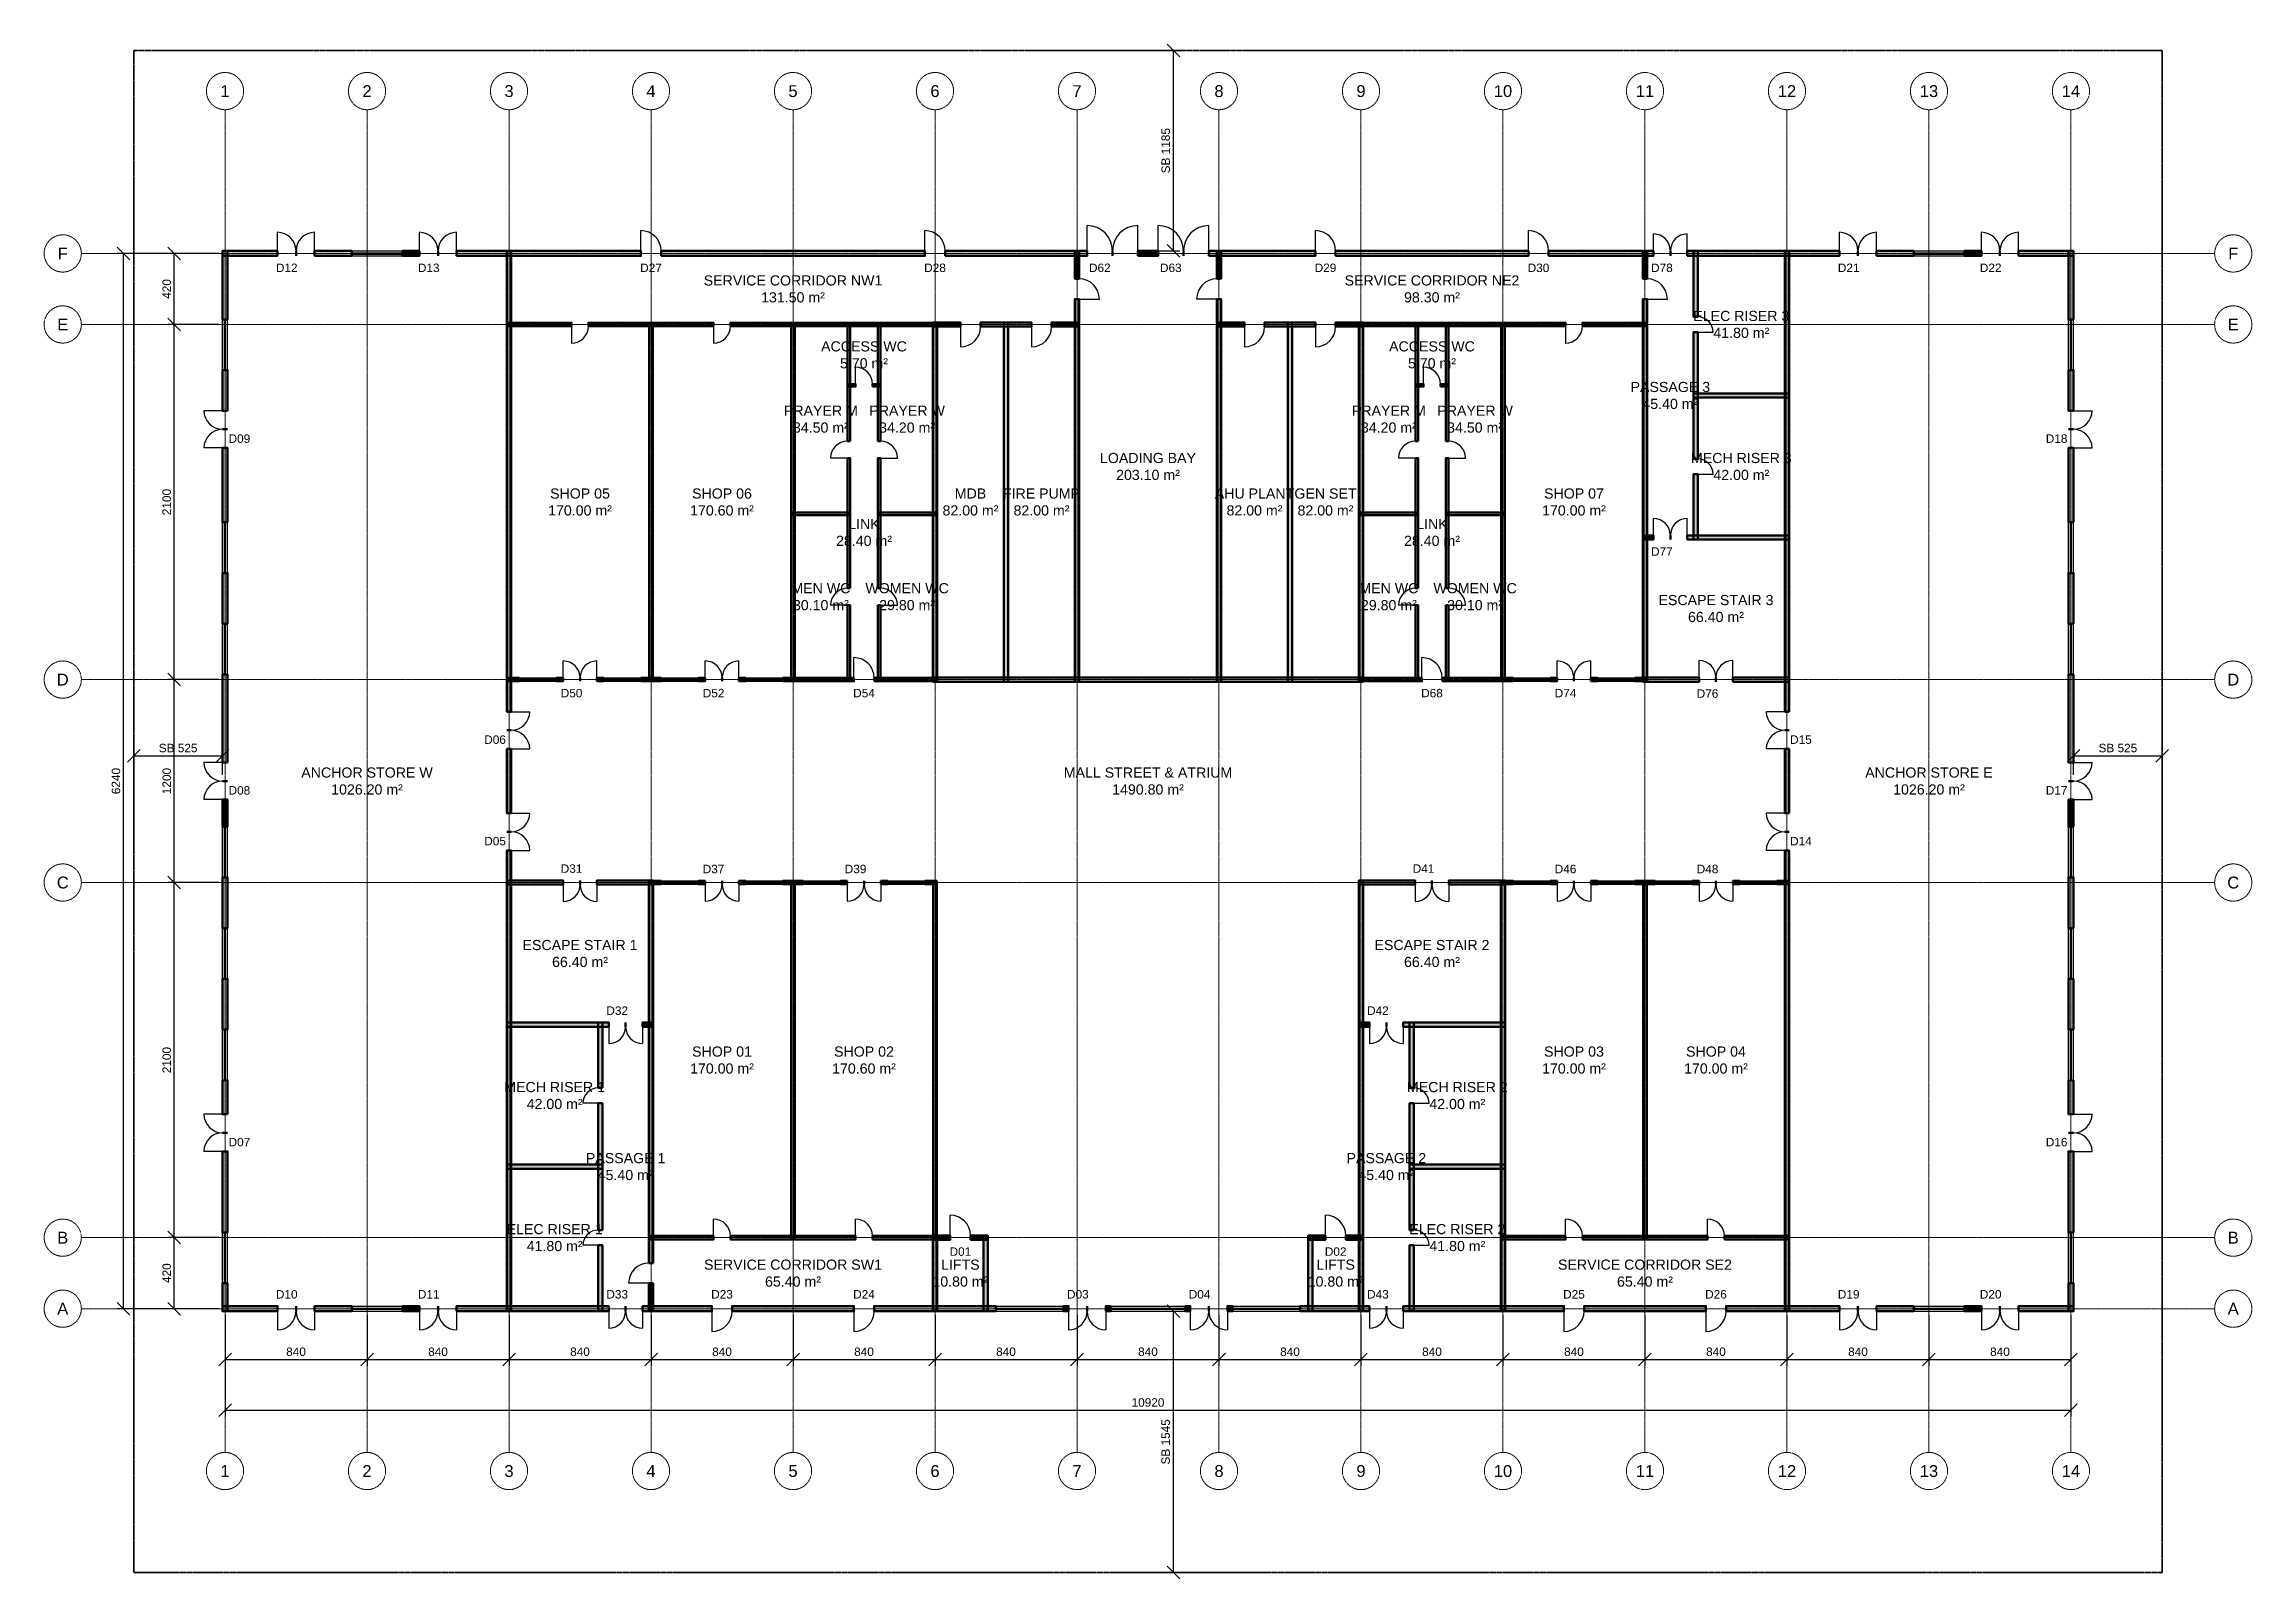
# Model space of a CAD drawing. Header units: millimetres. Extents: x -5300 to 125300, y -375 to 90375.
import ezdxf
from ezdxf.enums import TextEntityAlignment as Align

# ---------------------------------------------------------------- set-up
doc = ezdxf.new("R2010")
doc.units = ezdxf.units.MM
doc.linetypes.add('CENTER', pattern=[5.08, 3.175, -0.635, 0.635, -0.635])
doc.linetypes.add('PHANTOM', pattern=[6.35, 3.175, -0.635, 0.635, -0.635, 0.635, -0.635])
for name, color, linetype, lineweight in [('AKS', 1, 'CENTER', 13), ('DUVAR', 7, 'Continuous', 50), ('ETIKET', 2, 'Continuous', 18), ('HATCH', 8, 'Continuous', 9), ('KAPI', 3, 'Continuous', 25), ('MAHAL', 2, 'Continuous', 18), ('OLCU', 1, 'Continuous', 18), ('PARSEL', 1, 'PHANTOM', 35), ('PENCERE', 5, 'Continuous', 25)]:
    doc.layers.add(name, color=color, linetype=linetype, lineweight=lineweight)
doc.styles.add('TR-ARIAL', font='arial.ttf')
doc.dimstyles.new('TR-100-CM', dxfattribs={"dimscale": 250, "dimtxt": 2, "dimasz": 1.5, "dimexe": 1.5, "dimexo": 1.5, "dimgap": 0.8, "dimtad": 1, "dimdec": 0, "dimlfac": 0.1, "dimdsep": 46, "dimtxsty": 'TR-ARIAL', "dimtsz": 1.5, "dimcen": 2.5, "dimclrd": 256, "dimclre": 256, "dimclrt": 256, "dimazin": 3, "dimtfac": 1, "dimtmove": 0, "dimatfit": 3})

msp = doc.modelspace()

# ---------------------------------------------------------------- texts
at = {"layer": 'AKS', "style": 'TR-ARIAL'}
for s, p in [('1', (5400, 87600)), ('2', (13800, 87600)), ('3', (22200, 87600)), ('4', (30600, 87600)), ('5', (39000, 87600)), ('6', (47400, 87600)), ('7', (55800, 87600)), ('8', (64200, 87600)), ('9', (72600, 87600)), ('10', (81000, 87600)), ('11', (89400, 87600)), ('12', (97800, 87600)), ('13', (106200, 87600)), ('14', (114600, 87600)), ('F', (-4200, 78000)), ('F', (124200, 78000)), ('E', (-4200, 73800)), ('E', (124200, 73800)), ('D', (-4200, 52800)), ('D', (124200, 52800)), ('C', (-4200, 40800)), ('C', (124200, 40800)), ('B', (-4200, 19800)), ('B', (124200, 19800)), ('A', (-4200, 15600)), ('A', (124200, 15600)), ('1', (5400, 6000)), ('2', (13800, 6000)), ('3', (22200, 6000)), ('4', (30600, 6000)), ('5', (39000, 6000)), ('6', (47400, 6000)), ('7', (55800, 6000)), ('8', (64200, 6000)), ('9', (72600, 6000)), ('10', (81000, 6000)), ('11', (89400, 6000)), ('12', (97800, 6000)), ('13', (106200, 6000)), ('14', (114600, 6000))]:
    msp.add_text(s, height=700, dxfattribs=at).set_placement(p, align=Align.MIDDLE_CENTER)
at = {"layer": 'ETIKET', "style": 'TR-ARIAL'}
for s, p in [('D12', (9050, 77150)), ('D13', (17450, 77150)), ('D27', (30600, 77150)), ('D28', (47400, 77150)), ('D62', (57150, 77150)), ('D63', (61350, 77150)), ('D29', (70500, 77150)), ('D30', (83100, 77150)), ('D78', (90400, 77150)), ('D21', (101450, 77150)), ('D22', (109850, 77150)), ('D09', (6250, 67050)), ('D18', (113750, 67050)), ('D77', (90400, 60375)), ('D50', (25900, 52000)), ('D52', (34300, 52000)), ('D54', (43200, 52000)), ('D68', (76800, 52000)), ('D74', (84700, 52000)), ('D76', (93100, 51975)), ('D06', (21375, 49250)), ('D15', (98625, 49250)), ('D08', (6250, 46250)), ('D17', (113750, 46250)), ('D05', (21375, 43250)), ('D14', (98625, 43250)), ('D31', (25900, 41625)), ('D37', (34300, 41600)), ('D39', (42700, 41600)), ('D41', (76300, 41625)), ('D46', (84700, 41600)), ('D48', (93100, 41600)), ('D32', (28600, 33225)), ('D42', (73600, 33225)), ('D07', (6250, 25450)), ('D16', (113750, 25450)), ('D01', (48900, 18975)), ('D02', (71100, 18975)), ('D10', (9050, 16450)), ('D11', (17450, 16450)), ('D33', (28600, 16450)), ('D23', (34800, 16450)), ('D24', (43200, 16450)), ('D03', (55850, 16450)), ('D04', (63050, 16450)), ('D43', (73600, 16450)), ('D25', (85200, 16450)), ('D26', (93600, 16450)), ('D19', (101450, 16450)), ('D20', (109850, 16450))]:
    msp.add_text(s, height=500, dxfattribs=at).set_placement(p, align=Align.MIDDLE_CENTER)
at = {"layer": 'MAHAL', "char_height": 600, "attachment_point": 5, "style": 'TR-ARIAL'}
for s, insert in [('SERVICE CORRIDOR NW1\\P131.50 m²', (39000, 75900)), ('SERVICE CORRIDOR NE2\\P98.30 m²', (76800, 75900)), ('ELEC RISER 3\\P41.80 m²', (95100, 73800)), ('ACCESS WC\\P5.70 m²', (43200, 72000)), ('ACCESS WC\\P5.70 m²', (76800, 72000)), ('PASSAGE 3\\P45.40 m²', (90900, 69600)), ('PRAYER M\\P34.50 m²', (40650, 68200)), ('PRAYER W\\P34.20 m²', (45750, 68200)), ('PRAYER M\\P34.20 m²', (74250, 68200)), ('PRAYER W\\P34.50 m²', (79350, 68200)), ('LOADING BAY\\P203.10 m²', (60000, 65400)), ('MECH RISER 3\\P42.00 m²', (95100, 65400)), ('SHOP 05\\P170.00 m²', (26400, 63300)), ('SHOP 06\\P170.60 m²', (34800, 63300)), ('MDB\\P82.00 m²', (49500, 63300)), ('FIRE PUMP\\P82.00 m²', (53700, 63300)), ('AHU PLANT\\P82.00 m²', (66300, 63300)), ('GEN SET\\P82.00 m²', (70500, 63300)), ('SHOP 07\\P170.00 m²', (85200, 63300)), ('LINK\\P28.40 m²', (43200, 61500)), ('LINK\\P28.40 m²', (76800, 61500)), ('MEN WC\\P30.10 m²', (40650, 57700)), ('WOMEN WC\\P29.80 m²', (45750, 57700)), ('MEN WC\\P29.80 m²', (74250, 57700)), ('WOMEN WC\\P30.10 m²', (79350, 57700)), ('ESCAPE STAIR 3\\P66.40 m²', (93600, 57000)), ('ANCHOR STORE W\\P1026.20 m²', (13800, 46800)), ('MALL STREET & ATRIUM\\P1490.80 m²', (60000, 46800)), ('ANCHOR STORE E\\P1026.20 m²', (106200, 46800)), ('ESCAPE STAIR 1\\P66.40 m²', (26400, 36600)), ('ESCAPE STAIR 2\\P66.40 m²', (76800, 36600)), ('SHOP 01\\P170.00 m²', (34800, 30300)), ('SHOP 02\\P170.60 m²', (43200, 30300)), ('SHOP 03\\P170.00 m²', (85200, 30300)), ('SHOP 04\\P170.00 m²', (93600, 30300)), ('MECH RISER 1\\P42.00 m²', (24900, 28200)), ('MECH RISER 2\\P42.00 m²', (78300, 28200)), ('PASSAGE 1\\P45.40 m²', (29100, 24000)), ('PASSAGE 2\\P45.40 m²', (74100, 24000)), ('ELEC RISER 1\\P41.80 m²', (24900, 19800)), ('ELEC RISER 2\\P41.80 m²', (78300, 19800)), ('SERVICE CORRIDOR SW1\\P65.40 m²', (39000, 17700)), ('LIFTS\\P10.80 m²', (48900, 17700)), ('LIFTS\\P10.80 m²', (71100, 17700)), ('SERVICE CORRIDOR SE2\\P65.40 m²', (89400, 17700))]:
    msp.add_mtext(s, dxfattribs=dict(at, insert=insert))

# ---------------------------------------------------------------- dimensions: what is measured, and where the dimension line sits
at = {"layer": 'OLCU'}
for base, p1, p2 in [((61500, 78150), (60000, 78150), (60000, 90000)), ((61500, 0), (60000, 0), (60000, 15450))]:
    msp.add_linear_dim(base=base, p1=p1, p2=p2, angle=90, text='SB <>', dimstyle='TR-100-CM', dxfattribs=at).render()
for base, p1, p2 in [((-600, 15600), (5400, 15600), (5400, 78000)), ((2400, 73800), (5400, 73800), (5400, 78000)), ((2400, 52800), (5400, 52800), (5400, 73800)), ((2400, 40800), (5400, 40800), (5400, 52800)), ((2400, 19800), (5400, 19800), (5400, 40800)), ((2400, 15600), (5400, 15600), (5400, 19800))]:
    msp.add_linear_dim(base=base, p1=p1, p2=p2, angle=90, dimstyle='TR-100-CM', dxfattribs=at).render()
for base, p1, p2 in [((0, 48300), (0, 46800), (5250, 46800)), ((114750, 48300), (114750, 46800), (120000, 46800))]:
    msp.add_linear_dim(base=base, p1=p1, p2=p2, text='SB <>', dimstyle='TR-100-CM', dxfattribs=at).render()
for base, p1, p2 in [((5400, 12600), (5400, 15600), (13800, 15600)), ((5400, 9600), (5400, 15600), (114600, 15600)), ((13800, 12600), (13800, 15600), (22200, 15600)), ((22200, 12600), (22200, 15600), (30600, 15600)), ((30600, 12600), (30600, 15600), (39000, 15600)), ((39000, 12600), (39000, 15600), (47400, 15600)), ((47400, 12600), (47400, 15600), (55800, 15600)), ((55800, 12600), (55800, 15600), (64200, 15600)), ((64200, 12600), (64200, 15600), (72600, 15600)), ((72600, 12600), (72600, 15600), (81000, 15600)), ((81000, 12600), (81000, 15600), (89400, 15600)), ((89400, 12600), (89400, 15600), (97800, 15600)), ((97800, 12600), (97800, 15600), (106200, 15600)), ((106200, 12600), (106200, 15600), (114600, 15600))]:
    msp.add_linear_dim(base=base, p1=p1, p2=p2, dimstyle='TR-100-CM', dxfattribs=at).render()

# ---------------------------------------------------------------- hatches: boundary and pattern name
at = {"layer": 'HATCH'}
for points in [[(5250, 77850), (8500, 77850), (8500, 78150), (5250, 78150)], [(5550, 74100), (5550, 78150), (5250, 78150), (5250, 74100)], [(10700, 77850), (12900, 77850), (12900, 78150), (10700, 78150)], [(15900, 77850), (16900, 77850), (16900, 78150), (15900, 78150)], [(19100, 77850), (30000, 77850), (30000, 78150), (19100, 78150)], [(22325, 50900), (22325, 78125), (22075, 78125), (22075, 50900)], [(31200, 77850), (46800, 77850), (46800, 78150), (31200, 78150)], [(48000, 77850), (56400, 77850), (56400, 78150), (48000, 78150)], [(55925, 76500), (55925, 78125), (55675, 78125), (55675, 76500)], [(59400, 77850), (60600, 77850), (60600, 78150), (59400, 78150)], [(63600, 77850), (69900, 77850), (69900, 78150), (63600, 78150)], [(64325, 76500), (64325, 78125), (64075, 78125), (64075, 76500)], [(71100, 77850), (82500, 77850), (82500, 78150), (71100, 78150)], [(83700, 77850), (89900, 77850), (89900, 78150), (83700, 78150)], [(89525, 76500), (89525, 78125), (89275, 78125), (89275, 76500)], [(91900, 77850), (100900, 77850), (100900, 78150), (91900, 78150)], [(92525, 74250), (92525, 78125), (92275, 78125), (92275, 74250)], [(97925, 50900), (97925, 78125), (97675, 78125), (97675, 50900)], [(103100, 77850), (105300, 77850), (105300, 78150), (103100, 78150)], [(108300, 77850), (109300, 77850), (109300, 78150), (108300, 78150)], [(111500, 77850), (114750, 77850), (114750, 78150), (111500, 78150)], [(114750, 74100), (114750, 78150), (114450, 78150), (114450, 74100)], [(55925, 52675), (55925, 75300), (55675, 75300), (55675, 52675)], [(64325, 52675), (64325, 75300), (64075, 75300), (64075, 52675)], [(89525, 52675), (89525, 75300), (89275, 75300), (89275, 52675)], [(22100, 73700), (25900, 73700), (25900, 73900), (22100, 73900)], [(26900, 73700), (34300, 73700), (34300, 73900), (26900, 73900)], [(30700, 52700), (30700, 73900), (30500, 73900), (30500, 52700)], [(35300, 73700), (47500, 73700), (47500, 73900), (35300, 73900)], [(39100, 52700), (39100, 73900), (38900, 73900), (38900, 52700)], [(42375, 66900), (42375, 73875), (42225, 73875), (42225, 66900)], [(44175, 66900), (44175, 73875), (44025, 73875), (44025, 66900)], [(47275, 73675), (48900, 73675), (48900, 73925), (47275, 73925)], [(47525, 52675), (47525, 73925), (47275, 73925), (47275, 52675)], [(50100, 73675), (53100, 73675), (53100, 73925), (50100, 73925)], [(51725, 52675), (51725, 73925), (51475, 73925), (51475, 52675)], [(54300, 73675), (55925, 73675), (55925, 73925), (54300, 73925)], [(64075, 73675), (65700, 73675), (65700, 73925), (64075, 73925)], [(66900, 73675), (69900, 73675), (69900, 73925), (66900, 73925)], [(68525, 52675), (68525, 73925), (68275, 73925), (68275, 52675)], [(71100, 73675), (72725, 73675), (72725, 73925), (71100, 73925)], [(72725, 52675), (72725, 73925), (72475, 73925), (72475, 52675)], [(72500, 73700), (84700, 73700), (84700, 73900), (72500, 73900)], [(75975, 66900), (75975, 73875), (75825, 73875), (75825, 66900)], [(77775, 66900), (77775, 73875), (77625, 73875), (77625, 66900)], [(81100, 52700), (81100, 73900), (80900, 73900), (80900, 52700)], [(85700, 73700), (89500, 73700), (89500, 73900), (85700, 73900)], [(92525, 65850), (92525, 73350), (92275, 73350), (92275, 65850)], [(5550, 68700), (5550, 71100), (5250, 71100), (5250, 68700)], [(114750, 68700), (114750, 71100), (114450, 71100), (114450, 68700)], [(42225, 70125), (42700, 70125), (42700, 70275), (42225, 70275)], [(43700, 70125), (44175, 70125), (44175, 70275), (43700, 70275)], [(75825, 70125), (76300, 70125), (76300, 70275), (75825, 70275)], [(77300, 70125), (77775, 70125), (77775, 70275), (77300, 70275)], [(92275, 69475), (97925, 69475), (97925, 69725), (92275, 69725)], [(5550, 62100), (5550, 66500), (5250, 66500), (5250, 62100)], [(42375, 58200), (42375, 65900), (42225, 65900), (42225, 58200)], [(44175, 58200), (44175, 65900), (44025, 65900), (44025, 58200)], [(75975, 58200), (75975, 65900), (75825, 65900), (75825, 58200)], [(77775, 58200), (77775, 65900), (77625, 65900), (77625, 58200)], [(114750, 62100), (114750, 66500), (114450, 66500), (114450, 62100)], [(92525, 61075), (92525, 64950), (92275, 64950), (92275, 61075)], [(38925, 62525), (42375, 62525), (42375, 62675), (38925, 62675)], [(44025, 62525), (47475, 62525), (47475, 62675), (44025, 62675)], [(72525, 62525), (75975, 62525), (75975, 62675), (72525, 62675)], [(77625, 62525), (81075, 62525), (81075, 62675), (77625, 62675)], [(89275, 61075), (89900, 61075), (89900, 61325), (89275, 61325)], [(91900, 61075), (97925, 61075), (97925, 61325), (91900, 61325)], [(5550, 56100), (5550, 59100), (5250, 59100), (5250, 56100)], [(114750, 56100), (114750, 59100), (114450, 59100), (114450, 56100)], [(42375, 52725), (42375, 57200), (42225, 57200), (42225, 52725)], [(44175, 52725), (44175, 57200), (44025, 57200), (44025, 52725)], [(75975, 52725), (75975, 57200), (75825, 57200), (75825, 52725)], [(77775, 52725), (77775, 57200), (77625, 57200), (77625, 52725)], [(5550, 47900), (5550, 53100), (5250, 53100), (5250, 47900)], [(22100, 52700), (22800, 52700), (22800, 52900), (22100, 52900)], [(25000, 52700), (25400, 52700), (25400, 52900), (25000, 52900)], [(27400, 52700), (27800, 52700), (27800, 52900), (27400, 52900)], [(30000, 52700), (31200, 52700), (31200, 52900), (30000, 52900)], [(33400, 52700), (33800, 52700), (33800, 52900), (33400, 52900)], [(35800, 52700), (36200, 52700), (36200, 52900), (35800, 52900)], [(38400, 52700), (42600, 52700), (42600, 52900), (38400, 52900)], [(43800, 52700), (47500, 52700), (47500, 52900), (43800, 52900)], [(47275, 52675), (72725, 52675), (72725, 52925), (47275, 52925)], [(72500, 52700), (76200, 52700), (76200, 52900), (72500, 52900)], [(77400, 52700), (81600, 52700), (81600, 52900), (77400, 52900)], [(83800, 52700), (84200, 52700), (84200, 52900), (83800, 52900)], [(86200, 52700), (86600, 52700), (86600, 52900), (86200, 52900)], [(88800, 52700), (89500, 52700), (89500, 52900), (88800, 52900)], [(89275, 52675), (92600, 52675), (92600, 52925), (89275, 52925)], [(94600, 52675), (97925, 52675), (97925, 52925), (94600, 52925)], [(114750, 47900), (114750, 53100), (114450, 53100), (114450, 47900)], [(22325, 44900), (22325, 48700), (22075, 48700), (22075, 44900)], [(97925, 44900), (97925, 48700), (97675, 48700), (97675, 44900)], [(5550, 44100), (5550, 45700), (5250, 45700), (5250, 44100)], [(114750, 44100), (114750, 45700), (114450, 45700), (114450, 44100)], [(22325, 15475), (22325, 42700), (22075, 42700), (22075, 15475)], [(97925, 15475), (97925, 42700), (97675, 42700), (97675, 15475)], [(5550, 38100), (5550, 41100), (5250, 41100), (5250, 38100)], [(22075, 40675), (25400, 40675), (25400, 40925), (22075, 40925)], [(27400, 40675), (30725, 40675), (30725, 40925), (27400, 40925)], [(30725, 18300), (30725, 40925), (30475, 40925), (30475, 18300)], [(30500, 40700), (31200, 40700), (31200, 40900), (30500, 40900)], [(33400, 40700), (33800, 40700), (33800, 40900), (33400, 40900)], [(35800, 40700), (36200, 40700), (36200, 40900), (35800, 40900)], [(38400, 40700), (39600, 40700), (39600, 40900), (38400, 40900)], [(39100, 19700), (39100, 40900), (38900, 40900), (38900, 19700)], [(41800, 40700), (42200, 40700), (42200, 40900), (41800, 40900)], [(44200, 40700), (44600, 40700), (44600, 40900), (44200, 40900)], [(46800, 40700), (47500, 40700), (47500, 40900), (46800, 40900)], [(47500, 19700), (47500, 40900), (47300, 40900), (47300, 19700)], [(72475, 40675), (75800, 40675), (75800, 40925), (72475, 40925)], [(72725, 15475), (72725, 40925), (72475, 40925), (72475, 15475)], [(77800, 40675), (81125, 40675), (81125, 40925), (77800, 40925)], [(81125, 15475), (81125, 40925), (80875, 40925), (80875, 15475)], [(80900, 40700), (81600, 40700), (81600, 40900), (80900, 40900)], [(83800, 40700), (84200, 40700), (84200, 40900), (83800, 40900)], [(86200, 40700), (86600, 40700), (86600, 40900), (86200, 40900)], [(88800, 40700), (90000, 40700), (90000, 40900), (88800, 40900)], [(89500, 19700), (89500, 40900), (89300, 40900), (89300, 19700)], [(92200, 40700), (92600, 40700), (92600, 40900), (92200, 40900)], [(94600, 40700), (95000, 40700), (95000, 40900), (94600, 40900)], [(97200, 40700), (97900, 40700), (97900, 40900), (97200, 40900)], [(114750, 38100), (114750, 41100), (114450, 41100), (114450, 38100)], [(5550, 32100), (5550, 35100), (5250, 35100), (5250, 32100)], [(114750, 32100), (114750, 35100), (114450, 35100), (114450, 32100)], [(22075, 32275), (28100, 32275), (28100, 32525), (22075, 32525)], [(27725, 28650), (27725, 32525), (27475, 32525), (27475, 28650)], [(30100, 32275), (30725, 32275), (30725, 32525), (30100, 32525)], [(72475, 32275), (73100, 32275), (73100, 32525), (72475, 32525)], [(75100, 32275), (81125, 32275), (81125, 32525), (75100, 32525)], [(75725, 28650), (75725, 32525), (75475, 32525), (75475, 28650)], [(5550, 27100), (5550, 29100), (5250, 29100), (5250, 27100)], [(114750, 27100), (114750, 29100), (114450, 29100), (114450, 27100)], [(27725, 20250), (27725, 27750), (27475, 27750), (27475, 20250)], [(75725, 20250), (75725, 27750), (75475, 27750), (75475, 20250)], [(5550, 20100), (5550, 24900), (5250, 24900), (5250, 20100)], [(114750, 20100), (114750, 24900), (114450, 24900), (114450, 20100)], [(22075, 23875), (27725, 23875), (27725, 24125), (22075, 24125)], [(75475, 23875), (81125, 23875), (81125, 24125), (75475, 24125)], [(30500, 19700), (34300, 19700), (34300, 19900), (30500, 19900)], [(35300, 19700), (42700, 19700), (42700, 19900), (35300, 19900)], [(43700, 19700), (47500, 19700), (47500, 19900), (43700, 19900)], [(47275, 19675), (48300, 19675), (48300, 19925), (47275, 19925)], [(47525, 15475), (47525, 19925), (47275, 19925), (47275, 15475)], [(49500, 19675), (50525, 19675), (50525, 19925), (49500, 19925)], [(50525, 15475), (50525, 19925), (50275, 19925), (50275, 15475)], [(69475, 19675), (70500, 19675), (70500, 19925), (69475, 19925)], [(69725, 15475), (69725, 19925), (69475, 19925), (69475, 15475)], [(71700, 19675), (72725, 19675), (72725, 19925), (71700, 19925)], [(80900, 19700), (84700, 19700), (84700, 19900), (80900, 19900)], [(85700, 19700), (93100, 19700), (93100, 19900), (85700, 19900)], [(94100, 19700), (97900, 19700), (97900, 19900), (94100, 19900)], [(27725, 15475), (27725, 19350), (27475, 19350), (27475, 15475)], [(75725, 15475), (75725, 19350), (75475, 19350), (75475, 15475)], [(5550, 15450), (5550, 17100), (5250, 17100), (5250, 15450)], [(30725, 15475), (30725, 17100), (30475, 17100), (30475, 15475)], [(114750, 15450), (114750, 17100), (114450, 17100), (114450, 15450)], [(5250, 15450), (8500, 15450), (8500, 15750), (5250, 15750)], [(10700, 15450), (12900, 15450), (12900, 15750), (10700, 15750)], [(15900, 15450), (16900, 15450), (16900, 15750), (15900, 15750)], [(19100, 15450), (28100, 15450), (28100, 15750), (19100, 15750)], [(30100, 15450), (34200, 15450), (34200, 15750), (30100, 15750)], [(35400, 15450), (42600, 15450), (42600, 15750), (35400, 15750)], [(43800, 15450), (51000, 15450), (51000, 15750), (43800, 15750)], [(55000, 15450), (55300, 15450), (55300, 15750), (55000, 15750)], [(57500, 15450), (57800, 15450), (57800, 15750), (57500, 15750)], [(62200, 15450), (62500, 15450), (62500, 15750), (62200, 15750)], [(64700, 15450), (65000, 15450), (65000, 15750), (64700, 15750)], [(69000, 15450), (73100, 15450), (73100, 15750), (69000, 15750)], [(75100, 15450), (84600, 15450), (84600, 15750), (75100, 15750)], [(85800, 15450), (93000, 15450), (93000, 15750), (85800, 15750)], [(94200, 15450), (100900, 15450), (100900, 15750), (94200, 15750)], [(103100, 15450), (105300, 15450), (105300, 15750), (103100, 15750)], [(108300, 15450), (109300, 15450), (109300, 15750), (108300, 15750)], [(111500, 15450), (114750, 15450), (114750, 15750), (111500, 15750)]]:
    msp.add_hatch(color=256, dxfattribs=at).paths.add_polyline_path(points)

# ---------------------------------------------------------------- linework, layer by layer
at = {"layer": 'AKS'}
for p, q in [((5400, 7100), (5400, 86500)), ((13800, 7100), (13800, 86500)), ((22200, 7100), (22200, 86500)), ((30600, 7100), (30600, 86500)), ((39000, 7100), (39000, 86500)), ((47400, 7100), (47400, 86500)), ((55800, 7100), (55800, 86500)), ((64200, 7100), (64200, 86500)), ((72600, 7100), (72600, 86500)), ((81000, 7100), (81000, 86500)), ((89400, 7100), (89400, 86500)), ((97800, 7100), (97800, 86500)), ((106200, 7100), (106200, 86500)), ((114600, 7100), (114600, 86500)), ((-3100, 78000), (123100, 78000)), ((-3100, 73800), (123100, 73800)), ((-3100, 52800), (123100, 52800)), ((-3100, 40800), (123100, 40800)), ((-3100, 19800), (123100, 19800)), ((-3100, 15600), (123100, 15600))]:
    msp.add_line(p, q, dxfattribs=at)
for centre in [(5400, 87600), (13800, 87600), (22200, 87600), (30600, 87600), (39000, 87600), (47400, 87600), (55800, 87600), (64200, 87600), (72600, 87600), (81000, 87600), (89400, 87600), (97800, 87600), (106200, 87600), (114600, 87600), (-4200, 78000), (124200, 78000), (-4200, 73800), (124200, 73800), (-4200, 52800), (124200, 52800), (-4200, 40800), (124200, 40800), (-4200, 19800), (124200, 19800), (-4200, 15600), (124200, 15600), (5400, 6000), (13800, 6000), (22200, 6000), (30600, 6000), (39000, 6000), (47400, 6000), (55800, 6000), (64200, 6000), (72600, 6000), (81000, 6000), (89400, 6000), (97800, 6000), (106200, 6000), (114600, 6000)]:
    msp.add_circle(centre, 1100, dxfattribs=at)
at = {"layer": 'DUVAR'}
for p, q in [((8500, 77850), (8500, 78150)), ((9600, 77850), (9600, 78150)), ((9600, 77850), (9600, 78150)), ((10700, 77850), (10700, 78150)), ((12900, 77850), (12900, 78150)), ((15900, 77850), (15900, 78150)), ((16900, 77850), (16900, 78150)), ((18000, 77850), (18000, 78150)), ((18000, 77850), (18000, 78150)), ((19100, 77850), (19100, 78150)), ((30000, 77850), (30000, 78150)), ((31200, 77850), (31200, 78150)), ((46800, 77850), (46800, 78150)), ((48000, 77850), (48000, 78150)), ((56400, 77850), (56400, 78150)), ((57900, 77850), (57900, 78150)), ((57900, 77850), (57900, 78150)), ((59400, 77850), (59400, 78150)), ((60600, 77850), (60600, 78150)), ((62100, 77850), (62100, 78150)), ((62100, 77850), (62100, 78150)), ((63600, 77850), (63600, 78150)), ((69900, 77850), (69900, 78150)), ((71100, 77850), (71100, 78150)), ((82500, 77850), (82500, 78150)), ((83700, 77850), (83700, 78150)), ((89900, 77850), (89900, 78150)), ((90900, 77850), (90900, 78150)), ((90900, 77850), (90900, 78150)), ((91900, 77850), (91900, 78150)), ((100900, 77850), (100900, 78150)), ((102000, 77850), (102000, 78150)), ((102000, 77850), (102000, 78150)), ((103100, 77850), (103100, 78150)), ((105300, 77850), (105300, 78150)), ((108300, 77850), (108300, 78150)), ((109300, 77850), (109300, 78150)), ((110400, 77850), (110400, 78150)), ((110400, 77850), (110400, 78150)), ((111500, 77850), (111500, 78150)), ((55925, 76500), (55675, 76500)), ((64325, 76500), (64075, 76500)), ((89525, 76500), (89275, 76500)), ((55925, 75300), (55675, 75300)), ((64325, 75300), (64075, 75300)), ((89525, 75300), (89275, 75300)), ((5550, 74100), (5250, 74100)), ((25900, 73700), (25900, 73900)), ((26900, 73700), (26900, 73900)), ((34300, 73700), (34300, 73900)), ((35300, 73700), (35300, 73900)), ((48900, 73675), (48900, 73925)), ((50100, 73675), (50100, 73925)), ((53100, 73675), (53100, 73925)), ((54300, 73675), (54300, 73925)), ((65700, 73675), (65700, 73925)), ((66900, 73675), (66900, 73925)), ((69900, 73675), (69900, 73925)), ((71100, 73675), (71100, 73925)), ((84700, 73700), (84700, 73900)), ((85700, 73700), (85700, 73900)), ((92525, 74250), (92275, 74250)), ((92525, 73350), (92275, 73350)), ((114750, 74100), (114450, 74100)), ((5550, 71100), (5250, 71100)), ((114750, 71100), (114450, 71100)), ((42700, 70125), (42700, 70275)), ((43700, 70125), (43700, 70275)), ((76300, 70125), (76300, 70275)), ((77300, 70125), (77300, 70275)), ((5550, 68700), (5250, 68700)), ((114750, 68700), (114450, 68700)), ((5550, 67600), (5250, 67600)), ((5550, 67600), (5250, 67600)), ((42375, 66900), (42225, 66900)), ((44175, 66900), (44025, 66900)), ((75975, 66900), (75825, 66900)), ((77775, 66900), (77625, 66900)), ((114750, 67600), (114450, 67600)), ((114750, 67600), (114450, 67600)), ((5550, 66500), (5250, 66500)), ((42375, 65900), (42225, 65900)), ((44175, 65900), (44025, 65900)), ((75975, 65900), (75825, 65900)), ((77775, 65900), (77625, 65900)), ((92525, 65850), (92275, 65850)), ((114750, 66500), (114450, 66500)), ((92525, 64950), (92275, 64950)), ((5550, 62100), (5250, 62100)), ((114750, 62100), (114450, 62100)), ((89900, 61075), (89900, 61325)), ((90900, 61075), (90900, 61325)), ((90900, 61075), (90900, 61325)), ((91900, 61075), (91900, 61325)), ((5550, 59100), (5250, 59100)), ((114750, 59100), (114450, 59100)), ((42375, 58200), (42225, 58200)), ((44175, 58200), (44025, 58200)), ((75975, 58200), (75825, 58200)), ((77775, 58200), (77625, 58200)), ((42375, 57200), (42225, 57200)), ((44175, 57200), (44025, 57200)), ((75975, 57200), (75825, 57200)), ((77775, 57200), (77625, 57200)), ((5550, 56100), (5250, 56100)), ((114750, 56100), (114450, 56100)), ((5550, 53100), (5250, 53100)), ((22800, 52700), (22800, 52900)), ((25000, 52700), (25000, 52900)), ((25400, 52700), (25400, 52900)), ((26400, 52700), (26400, 52900)), ((26400, 52700), (26400, 52900)), ((27400, 52700), (27400, 52900)), ((27800, 52700), (27800, 52900)), ((30000, 52700), (30000, 52900)), ((31200, 52700), (31200, 52900)), ((33400, 52700), (33400, 52900)), ((33800, 52700), (33800, 52900)), ((34800, 52700), (34800, 52900)), ((34800, 52700), (34800, 52900)), ((35800, 52700), (35800, 52900)), ((36200, 52700), (36200, 52900)), ((38400, 52700), (38400, 52900)), ((42600, 52700), (42600, 52900)), ((43800, 52700), (43800, 52900)), ((76200, 52700), (76200, 52900)), ((77400, 52700), (77400, 52900)), ((81600, 52700), (81600, 52900)), ((83800, 52700), (83800, 52900)), ((84200, 52700), (84200, 52900)), ((85200, 52700), (85200, 52900)), ((85200, 52700), (85200, 52900)), ((86200, 52700), (86200, 52900)), ((86600, 52700), (86600, 52900)), ((88800, 52700), (88800, 52900)), ((92600, 52675), (92600, 52925)), ((93600, 52675), (93600, 52925)), ((93600, 52675), (93600, 52925)), ((94600, 52675), (94600, 52925)), ((114750, 53100), (114450, 53100)), ((22325, 50900), (22075, 50900)), ((22325, 49800), (22075, 49800)), ((22325, 49800), (22075, 49800)), ((97925, 50900), (97675, 50900)), ((97925, 49800), (97675, 49800)), ((97925, 49800), (97675, 49800)), ((22325, 48700), (22075, 48700)), ((97925, 48700), (97675, 48700)), ((5550, 47900), (5250, 47900)), ((114750, 47900), (114450, 47900)), ((5550, 46800), (5250, 46800)), ((5550, 46800), (5250, 46800)), ((114750, 46800), (114450, 46800)), ((114750, 46800), (114450, 46800)), ((5550, 45700), (5250, 45700)), ((22325, 44900), (22075, 44900)), ((97925, 44900), (97675, 44900)), ((114750, 45700), (114450, 45700)), ((5550, 44100), (5250, 44100)), ((22325, 43800), (22075, 43800)), ((22325, 43800), (22075, 43800)), ((97925, 43800), (97675, 43800)), ((97925, 43800), (97675, 43800)), ((114750, 44100), (114450, 44100)), ((22325, 42700), (22075, 42700)), ((97925, 42700), (97675, 42700)), ((5550, 41100), (5250, 41100)), ((25400, 40675), (25400, 40925)), ((26400, 40675), (26400, 40925)), ((26400, 40675), (26400, 40925)), ((27400, 40675), (27400, 40925)), ((31200, 40700), (31200, 40900)), ((33400, 40700), (33400, 40900)), ((33800, 40700), (33800, 40900)), ((34800, 40700), (34800, 40900)), ((34800, 40700), (34800, 40900)), ((35800, 40700), (35800, 40900)), ((36200, 40700), (36200, 40900)), ((38400, 40700), (38400, 40900)), ((39600, 40700), (39600, 40900)), ((41800, 40700), (41800, 40900)), ((42200, 40700), (42200, 40900)), ((43200, 40700), (43200, 40900)), ((43200, 40700), (43200, 40900)), ((44200, 40700), (44200, 40900)), ((44600, 40700), (44600, 40900)), ((46800, 40700), (46800, 40900)), ((75800, 40675), (75800, 40925)), ((76800, 40675), (76800, 40925)), ((76800, 40675), (76800, 40925)), ((77800, 40675), (77800, 40925)), ((81600, 40700), (81600, 40900)), ((83800, 40700), (83800, 40900)), ((84200, 40700), (84200, 40900)), ((85200, 40700), (85200, 40900)), ((85200, 40700), (85200, 40900)), ((86200, 40700), (86200, 40900)), ((86600, 40700), (86600, 40900)), ((88800, 40700), (88800, 40900)), ((90000, 40700), (90000, 40900)), ((92200, 40700), (92200, 40900)), ((92600, 40700), (92600, 40900)), ((93600, 40700), (93600, 40900)), ((93600, 40700), (93600, 40900)), ((94600, 40700), (94600, 40900)), ((95000, 40700), (95000, 40900)), ((97200, 40700), (97200, 40900)), ((114750, 41100), (114450, 41100)), ((5550, 38100), (5250, 38100)), ((114750, 38100), (114450, 38100)), ((5550, 35100), (5250, 35100)), ((114750, 35100), (114450, 35100)), ((5550, 32100), (5250, 32100)), ((28100, 32275), (28100, 32525)), ((29100, 32275), (29100, 32525)), ((29100, 32275), (29100, 32525)), ((30100, 32275), (30100, 32525)), ((73100, 32275), (73100, 32525)), ((74100, 32275), (74100, 32525)), ((74100, 32275), (74100, 32525)), ((75100, 32275), (75100, 32525)), ((114750, 32100), (114450, 32100)), ((5550, 29100), (5250, 29100)), ((114750, 29100), (114450, 29100)), ((27725, 28650), (27475, 28650)), ((27725, 27750), (27475, 27750)), ((75725, 28650), (75475, 28650)), ((75725, 27750), (75475, 27750)), ((5550, 27100), (5250, 27100)), ((114750, 27100), (114450, 27100)), ((5550, 26000), (5250, 26000)), ((5550, 26000), (5250, 26000)), ((5550, 24900), (5250, 24900)), ((114750, 26000), (114450, 26000)), ((114750, 26000), (114450, 26000)), ((114750, 24900), (114450, 24900)), ((5550, 20100), (5250, 20100)), ((27725, 20250), (27475, 20250)), ((34300, 19700), (34300, 19900)), ((35300, 19700), (35300, 19900)), ((42700, 19700), (42700, 19900)), ((43700, 19700), (43700, 19900)), ((48300, 19675), (48300, 19925)), ((49500, 19675), (49500, 19925)), ((70500, 19675), (70500, 19925)), ((71700, 19675), (71700, 19925)), ((75725, 20250), (75475, 20250)), ((84700, 19700), (84700, 19900)), ((85700, 19700), (85700, 19900)), ((93100, 19700), (93100, 19900)), ((94100, 19700), (94100, 19900)), ((114750, 20100), (114450, 20100)), ((27725, 19350), (27475, 19350)), ((30725, 18300), (30475, 18300)), ((75725, 19350), (75475, 19350)), ((5550, 17100), (5250, 17100)), ((30725, 17100), (30475, 17100)), ((114750, 17100), (114450, 17100)), ((8500, 15450), (8500, 15750)), ((9600, 15450), (9600, 15750)), ((9600, 15450), (9600, 15750)), ((10700, 15450), (10700, 15750)), ((12900, 15450), (12900, 15750)), ((15900, 15450), (15900, 15750)), ((16900, 15450), (16900, 15750)), ((18000, 15450), (18000, 15750)), ((18000, 15450), (18000, 15750)), ((19100, 15450), (19100, 15750)), ((28100, 15450), (28100, 15750)), ((29100, 15450), (29100, 15750)), ((29100, 15450), (29100, 15750)), ((30100, 15450), (30100, 15750)), ((34200, 15450), (34200, 15750)), ((35400, 15450), (35400, 15750)), ((42600, 15450), (42600, 15750)), ((43800, 15450), (43800, 15750)), ((51000, 15450), (51000, 15750)), ((55000, 15450), (55000, 15750)), ((55300, 15450), (55300, 15750)), ((56400, 15450), (56400, 15750)), ((56400, 15450), (56400, 15750)), ((57500, 15450), (57500, 15750)), ((57800, 15450), (57800, 15750)), ((62200, 15450), (62200, 15750)), ((62500, 15450), (62500, 15750)), ((63600, 15450), (63600, 15750)), ((63600, 15450), (63600, 15750)), ((64700, 15450), (64700, 15750)), ((65000, 15450), (65000, 15750)), ((69000, 15450), (69000, 15750)), ((73100, 15450), (73100, 15750)), ((74100, 15450), (74100, 15750)), ((74100, 15450), (74100, 15750)), ((75100, 15450), (75100, 15750)), ((84600, 15450), (84600, 15750)), ((85800, 15450), (85800, 15750)), ((93000, 15450), (93000, 15750)), ((94200, 15450), (94200, 15750)), ((100900, 15450), (100900, 15750)), ((102000, 15450), (102000, 15750)), ((102000, 15450), (102000, 15750)), ((103100, 15450), (103100, 15750)), ((105300, 15450), (105300, 15750)), ((108300, 15450), (108300, 15750)), ((109300, 15450), (109300, 15750)), ((110400, 15450), (110400, 15750)), ((110400, 15450), (110400, 15750)), ((111500, 15450), (111500, 15750))]:
    msp.add_line(p, q, dxfattribs=at)
for points in [[(5250, 77850), (8500, 77850), (8500, 78150), (5250, 78150)], [(5550, 74100), (5550, 78150), (5250, 78150), (5250, 74100)], [(10700, 77850), (12900, 77850), (12900, 78150), (10700, 78150)], [(15900, 77850), (16900, 77850), (16900, 78150), (15900, 78150)], [(19100, 77850), (30000, 77850), (30000, 78150), (19100, 78150)], [(22325, 50900), (22325, 78125), (22075, 78125), (22075, 50900)], [(31200, 77850), (46800, 77850), (46800, 78150), (31200, 78150)], [(48000, 77850), (56400, 77850), (56400, 78150), (48000, 78150)], [(55925, 76500), (55925, 78125), (55675, 78125), (55675, 76500)], [(59400, 77850), (60600, 77850), (60600, 78150), (59400, 78150)], [(63600, 77850), (69900, 77850), (69900, 78150), (63600, 78150)], [(64325, 76500), (64325, 78125), (64075, 78125), (64075, 76500)], [(71100, 77850), (82500, 77850), (82500, 78150), (71100, 78150)], [(83700, 77850), (89900, 77850), (89900, 78150), (83700, 78150)], [(89525, 76500), (89525, 78125), (89275, 78125), (89275, 76500)], [(91900, 77850), (100900, 77850), (100900, 78150), (91900, 78150)], [(92525, 74250), (92525, 78125), (92275, 78125), (92275, 74250)], [(97925, 50900), (97925, 78125), (97675, 78125), (97675, 50900)], [(103100, 77850), (105300, 77850), (105300, 78150), (103100, 78150)], [(108300, 77850), (109300, 77850), (109300, 78150), (108300, 78150)], [(111500, 77850), (114750, 77850), (114750, 78150), (111500, 78150)], [(114750, 74100), (114750, 78150), (114450, 78150), (114450, 74100)], [(55925, 52675), (55925, 75300), (55675, 75300), (55675, 52675)], [(64325, 52675), (64325, 75300), (64075, 75300), (64075, 52675)], [(89525, 52675), (89525, 75300), (89275, 75300), (89275, 52675)], [(22100, 73700), (25900, 73700), (25900, 73900), (22100, 73900)], [(26900, 73700), (34300, 73700), (34300, 73900), (26900, 73900)], [(30700, 52700), (30700, 73900), (30500, 73900), (30500, 52700)], [(35300, 73700), (47500, 73700), (47500, 73900), (35300, 73900)], [(39100, 52700), (39100, 73900), (38900, 73900), (38900, 52700)], [(42375, 66900), (42375, 73875), (42225, 73875), (42225, 66900)], [(44175, 66900), (44175, 73875), (44025, 73875), (44025, 66900)], [(47275, 73675), (48900, 73675), (48900, 73925), (47275, 73925)], [(47525, 52675), (47525, 73925), (47275, 73925), (47275, 52675)], [(50100, 73675), (53100, 73675), (53100, 73925), (50100, 73925)], [(51725, 52675), (51725, 73925), (51475, 73925), (51475, 52675)], [(54300, 73675), (55925, 73675), (55925, 73925), (54300, 73925)], [(64075, 73675), (65700, 73675), (65700, 73925), (64075, 73925)], [(66900, 73675), (69900, 73675), (69900, 73925), (66900, 73925)], [(68525, 52675), (68525, 73925), (68275, 73925), (68275, 52675)], [(71100, 73675), (72725, 73675), (72725, 73925), (71100, 73925)], [(72725, 52675), (72725, 73925), (72475, 73925), (72475, 52675)], [(72500, 73700), (84700, 73700), (84700, 73900), (72500, 73900)], [(75975, 66900), (75975, 73875), (75825, 73875), (75825, 66900)], [(77775, 66900), (77775, 73875), (77625, 73875), (77625, 66900)], [(81100, 52700), (81100, 73900), (80900, 73900), (80900, 52700)], [(85700, 73700), (89500, 73700), (89500, 73900), (85700, 73900)], [(92525, 65850), (92525, 73350), (92275, 73350), (92275, 65850)], [(5550, 68700), (5550, 71100), (5250, 71100), (5250, 68700)], [(114750, 68700), (114750, 71100), (114450, 71100), (114450, 68700)], [(42225, 70125), (42700, 70125), (42700, 70275), (42225, 70275)], [(43700, 70125), (44175, 70125), (44175, 70275), (43700, 70275)], [(75825, 70125), (76300, 70125), (76300, 70275), (75825, 70275)], [(77300, 70125), (77775, 70125), (77775, 70275), (77300, 70275)], [(92275, 69475), (97925, 69475), (97925, 69725), (92275, 69725)], [(5550, 62100), (5550, 66500), (5250, 66500), (5250, 62100)], [(42375, 58200), (42375, 65900), (42225, 65900), (42225, 58200)], [(44175, 58200), (44175, 65900), (44025, 65900), (44025, 58200)], [(75975, 58200), (75975, 65900), (75825, 65900), (75825, 58200)], [(77775, 58200), (77775, 65900), (77625, 65900), (77625, 58200)], [(114750, 62100), (114750, 66500), (114450, 66500), (114450, 62100)], [(92525, 61075), (92525, 64950), (92275, 64950), (92275, 61075)], [(38925, 62525), (42375, 62525), (42375, 62675), (38925, 62675)], [(44025, 62525), (47475, 62525), (47475, 62675), (44025, 62675)], [(72525, 62525), (75975, 62525), (75975, 62675), (72525, 62675)], [(77625, 62525), (81075, 62525), (81075, 62675), (77625, 62675)], [(89275, 61075), (89900, 61075), (89900, 61325), (89275, 61325)], [(91900, 61075), (97925, 61075), (97925, 61325), (91900, 61325)], [(5550, 56100), (5550, 59100), (5250, 59100), (5250, 56100)], [(114750, 56100), (114750, 59100), (114450, 59100), (114450, 56100)], [(42375, 52725), (42375, 57200), (42225, 57200), (42225, 52725)], [(44175, 52725), (44175, 57200), (44025, 57200), (44025, 52725)], [(75975, 52725), (75975, 57200), (75825, 57200), (75825, 52725)], [(77775, 52725), (77775, 57200), (77625, 57200), (77625, 52725)], [(5550, 47900), (5550, 53100), (5250, 53100), (5250, 47900)], [(22100, 52700), (22800, 52700), (22800, 52900), (22100, 52900)], [(25000, 52700), (25400, 52700), (25400, 52900), (25000, 52900)], [(27400, 52700), (27800, 52700), (27800, 52900), (27400, 52900)], [(30000, 52700), (31200, 52700), (31200, 52900), (30000, 52900)], [(33400, 52700), (33800, 52700), (33800, 52900), (33400, 52900)], [(35800, 52700), (36200, 52700), (36200, 52900), (35800, 52900)], [(38400, 52700), (42600, 52700), (42600, 52900), (38400, 52900)], [(43800, 52700), (47500, 52700), (47500, 52900), (43800, 52900)], [(47275, 52675), (72725, 52675), (72725, 52925), (47275, 52925)], [(72500, 52700), (76200, 52700), (76200, 52900), (72500, 52900)], [(77400, 52700), (81600, 52700), (81600, 52900), (77400, 52900)], [(83800, 52700), (84200, 52700), (84200, 52900), (83800, 52900)], [(86200, 52700), (86600, 52700), (86600, 52900), (86200, 52900)], [(88800, 52700), (89500, 52700), (89500, 52900), (88800, 52900)], [(89275, 52675), (92600, 52675), (92600, 52925), (89275, 52925)], [(94600, 52675), (97925, 52675), (97925, 52925), (94600, 52925)], [(114750, 47900), (114750, 53100), (114450, 53100), (114450, 47900)], [(22325, 44900), (22325, 48700), (22075, 48700), (22075, 44900)], [(97925, 44900), (97925, 48700), (97675, 48700), (97675, 44900)], [(5550, 44100), (5550, 45700), (5250, 45700), (5250, 44100)], [(114750, 44100), (114750, 45700), (114450, 45700), (114450, 44100)], [(22325, 15475), (22325, 42700), (22075, 42700), (22075, 15475)], [(97925, 15475), (97925, 42700), (97675, 42700), (97675, 15475)], [(5550, 38100), (5550, 41100), (5250, 41100), (5250, 38100)], [(22075, 40675), (25400, 40675), (25400, 40925), (22075, 40925)], [(27400, 40675), (30725, 40675), (30725, 40925), (27400, 40925)], [(30725, 18300), (30725, 40925), (30475, 40925), (30475, 18300)], [(30500, 40700), (31200, 40700), (31200, 40900), (30500, 40900)], [(33400, 40700), (33800, 40700), (33800, 40900), (33400, 40900)], [(35800, 40700), (36200, 40700), (36200, 40900), (35800, 40900)], [(38400, 40700), (39600, 40700), (39600, 40900), (38400, 40900)], [(39100, 19700), (39100, 40900), (38900, 40900), (38900, 19700)], [(41800, 40700), (42200, 40700), (42200, 40900), (41800, 40900)], [(44200, 40700), (44600, 40700), (44600, 40900), (44200, 40900)], [(46800, 40700), (47500, 40700), (47500, 40900), (46800, 40900)], [(47500, 19700), (47500, 40900), (47300, 40900), (47300, 19700)], [(72475, 40675), (75800, 40675), (75800, 40925), (72475, 40925)], [(72725, 15475), (72725, 40925), (72475, 40925), (72475, 15475)], [(77800, 40675), (81125, 40675), (81125, 40925), (77800, 40925)], [(81125, 15475), (81125, 40925), (80875, 40925), (80875, 15475)], [(80900, 40700), (81600, 40700), (81600, 40900), (80900, 40900)], [(83800, 40700), (84200, 40700), (84200, 40900), (83800, 40900)], [(86200, 40700), (86600, 40700), (86600, 40900), (86200, 40900)], [(88800, 40700), (90000, 40700), (90000, 40900), (88800, 40900)], [(89500, 19700), (89500, 40900), (89300, 40900), (89300, 19700)], [(92200, 40700), (92600, 40700), (92600, 40900), (92200, 40900)], [(94600, 40700), (95000, 40700), (95000, 40900), (94600, 40900)], [(97200, 40700), (97900, 40700), (97900, 40900), (97200, 40900)], [(114750, 38100), (114750, 41100), (114450, 41100), (114450, 38100)], [(5550, 32100), (5550, 35100), (5250, 35100), (5250, 32100)], [(114750, 32100), (114750, 35100), (114450, 35100), (114450, 32100)], [(22075, 32275), (28100, 32275), (28100, 32525), (22075, 32525)], [(27725, 28650), (27725, 32525), (27475, 32525), (27475, 28650)], [(30100, 32275), (30725, 32275), (30725, 32525), (30100, 32525)], [(72475, 32275), (73100, 32275), (73100, 32525), (72475, 32525)], [(75100, 32275), (81125, 32275), (81125, 32525), (75100, 32525)], [(75725, 28650), (75725, 32525), (75475, 32525), (75475, 28650)], [(5550, 27100), (5550, 29100), (5250, 29100), (5250, 27100)], [(114750, 27100), (114750, 29100), (114450, 29100), (114450, 27100)], [(27725, 20250), (27725, 27750), (27475, 27750), (27475, 20250)], [(75725, 20250), (75725, 27750), (75475, 27750), (75475, 20250)], [(5550, 20100), (5550, 24900), (5250, 24900), (5250, 20100)], [(114750, 20100), (114750, 24900), (114450, 24900), (114450, 20100)], [(22075, 23875), (27725, 23875), (27725, 24125), (22075, 24125)], [(75475, 23875), (81125, 23875), (81125, 24125), (75475, 24125)], [(30500, 19700), (34300, 19700), (34300, 19900), (30500, 19900)], [(35300, 19700), (42700, 19700), (42700, 19900), (35300, 19900)], [(43700, 19700), (47500, 19700), (47500, 19900), (43700, 19900)], [(47275, 19675), (48300, 19675), (48300, 19925), (47275, 19925)], [(47525, 15475), (47525, 19925), (47275, 19925), (47275, 15475)], [(49500, 19675), (50525, 19675), (50525, 19925), (49500, 19925)], [(50525, 15475), (50525, 19925), (50275, 19925), (50275, 15475)], [(69475, 19675), (70500, 19675), (70500, 19925), (69475, 19925)], [(69725, 15475), (69725, 19925), (69475, 19925), (69475, 15475)], [(71700, 19675), (72725, 19675), (72725, 19925), (71700, 19925)], [(80900, 19700), (84700, 19700), (84700, 19900), (80900, 19900)], [(85700, 19700), (93100, 19700), (93100, 19900), (85700, 19900)], [(94100, 19700), (97900, 19700), (97900, 19900), (94100, 19900)], [(27725, 15475), (27725, 19350), (27475, 19350), (27475, 15475)], [(75725, 15475), (75725, 19350), (75475, 19350), (75475, 15475)], [(5550, 15450), (5550, 17100), (5250, 17100), (5250, 15450)], [(30725, 15475), (30725, 17100), (30475, 17100), (30475, 15475)], [(114750, 15450), (114750, 17100), (114450, 17100), (114450, 15450)], [(5250, 15450), (8500, 15450), (8500, 15750), (5250, 15750)], [(10700, 15450), (12900, 15450), (12900, 15750), (10700, 15750)], [(15900, 15450), (16900, 15450), (16900, 15750), (15900, 15750)], [(19100, 15450), (28100, 15450), (28100, 15750), (19100, 15750)], [(30100, 15450), (34200, 15450), (34200, 15750), (30100, 15750)], [(35400, 15450), (42600, 15450), (42600, 15750), (35400, 15750)], [(43800, 15450), (51000, 15450), (51000, 15750), (43800, 15750)], [(55000, 15450), (55300, 15450), (55300, 15750), (55000, 15750)], [(57500, 15450), (57800, 15450), (57800, 15750), (57500, 15750)], [(62200, 15450), (62500, 15450), (62500, 15750), (62200, 15750)], [(64700, 15450), (65000, 15450), (65000, 15750), (64700, 15750)], [(69000, 15450), (73100, 15450), (73100, 15750), (69000, 15750)], [(75100, 15450), (84600, 15450), (84600, 15750), (75100, 15750)], [(85800, 15450), (93000, 15450), (93000, 15750), (85800, 15750)], [(94200, 15450), (100900, 15450), (100900, 15750), (94200, 15750)], [(103100, 15450), (105300, 15450), (105300, 15750), (103100, 15750)], [(108300, 15450), (109300, 15450), (109300, 15750), (108300, 15750)], [(111500, 15450), (114750, 15450), (114750, 15750), (111500, 15750)]]:
    msp.add_lwpolyline(points, close=True, dxfattribs=at)
at = {"layer": 'KAPI'}
for p, q in [((8500, 78150), (8500, 79250)), ((10700, 78150), (10700, 79250)), ((16900, 78150), (16900, 79250)), ((19100, 78150), (19100, 79250)), ((30000, 78150), (30000, 79350)), ((46800, 78150), (46800, 79350)), ((56400, 78150), (56400, 79650)), ((59400, 78150), (59400, 79650)), ((60600, 78150), (60600, 79650)), ((63600, 78150), (63600, 79650)), ((69900, 78150), (69900, 79350)), ((82500, 78150), (82500, 79350)), ((89900, 78150), (89900, 79150)), ((91900, 78150), (91900, 79150)), ((100900, 78150), (100900, 79250)), ((103100, 78150), (103100, 79250)), ((109300, 78150), (109300, 79250)), ((111500, 78150), (111500, 79250)), ((55925, 75300), (57125, 75300)), ((64075, 75300), (62875, 75300)), ((89525, 75300), (90725, 75300)), ((25900, 73700), (25900, 72700)), ((34300, 73700), (34300, 72700)), ((48900, 73675), (48900, 72475)), ((53100, 73675), (53100, 72475)), ((65700, 73675), (65700, 72475)), ((69900, 73675), (69900, 72475)), ((84700, 73700), (84700, 72700)), ((92525, 73350), (93425, 73350)), ((42700, 70275), (42700, 71275)), ((76300, 70275), (76300, 71275)), ((5250, 68700), (4150, 68700)), ((114750, 68700), (115850, 68700)), ((5250, 66500), (4150, 66500)), ((42225, 65900), (41225, 65900)), ((44175, 65900), (45175, 65900)), ((75825, 65900), (74825, 65900)), ((77775, 65900), (78775, 65900)), ((114750, 66500), (115850, 66500)), ((92525, 64950), (93425, 64950)), ((89900, 61325), (89900, 62325)), ((91900, 61325), (91900, 62325)), ((42225, 57200), (41225, 57200)), ((44175, 57200), (45175, 57200)), ((75825, 57200), (74825, 57200)), ((77775, 57200), (78775, 57200)), ((25400, 52900), (25400, 53900)), ((27400, 52900), (27400, 53900)), ((33800, 52900), (33800, 53900)), ((35800, 52900), (35800, 53900)), ((42600, 52900), (42600, 54100)), ((76200, 52900), (76200, 54100)), ((84200, 52900), (84200, 53900)), ((86200, 52900), (86200, 53900)), ((92600, 52925), (92600, 53925)), ((94600, 52925), (94600, 53925)), ((22325, 50900), (23425, 50900)), ((97675, 50900), (96575, 50900)), ((22325, 48700), (23425, 48700)), ((97675, 48700), (96575, 48700)), ((5250, 47900), (4150, 47900)), ((114750, 47900), (115850, 47900)), ((5250, 45700), (4150, 45700)), ((22325, 44900), (23425, 44900)), ((97675, 44900), (96575, 44900)), ((114750, 45700), (115850, 45700)), ((22325, 42700), (23425, 42700)), ((97675, 42700), (96575, 42700)), ((25400, 40675), (25400, 39675)), ((27400, 40675), (27400, 39675)), ((33800, 40700), (33800, 39700)), ((35800, 40700), (35800, 39700)), ((42200, 40700), (42200, 39700)), ((44200, 40700), (44200, 39700)), ((75800, 40675), (75800, 39675)), ((77800, 40675), (77800, 39675)), ((84200, 40700), (84200, 39700)), ((86200, 40700), (86200, 39700)), ((92600, 40700), (92600, 39700)), ((94600, 40700), (94600, 39700)), ((28100, 32275), (28100, 31275)), ((30100, 32275), (30100, 31275)), ((73100, 32275), (73100, 31275)), ((75100, 32275), (75100, 31275)), ((27475, 27750), (26575, 27750)), ((75725, 27750), (76625, 27750)), ((5250, 27100), (4150, 27100)), ((114750, 27100), (115850, 27100)), ((5250, 24900), (4150, 24900)), ((114750, 24900), (115850, 24900)), ((34300, 19900), (34300, 20900)), ((42700, 19900), (42700, 20900)), ((48300, 19925), (48300, 21125)), ((70500, 19925), (70500, 21125)), ((84700, 19900), (84700, 20900)), ((93100, 19900), (93100, 20900)), ((27475, 19350), (26575, 19350)), ((75725, 19350), (76625, 19350)), ((30475, 17100), (29275, 17100)), ((8500, 15450), (8500, 14350)), ((10700, 15450), (10700, 14350)), ((16900, 15450), (16900, 14350)), ((19100, 15450), (19100, 14350)), ((28100, 15450), (28100, 14450)), ((30100, 15450), (30100, 14450)), ((34200, 15450), (34200, 14250)), ((42600, 15450), (42600, 14250)), ((55300, 15450), (55300, 14350)), ((57500, 15450), (57500, 14350)), ((62500, 15450), (62500, 14350)), ((64700, 15450), (64700, 14350)), ((73100, 15450), (73100, 14450)), ((75100, 15450), (75100, 14450)), ((84600, 15450), (84600, 14250)), ((93000, 15450), (93000, 14250)), ((100900, 15450), (100900, 14350)), ((103100, 15450), (103100, 14350)), ((109300, 15450), (109300, 14350)), ((111500, 15450), (111500, 14350))]:
    msp.add_line(p, q, dxfattribs=at)
for centre, radius, start, end in [((8500, 78150), 1100, 0, 90), ((10700, 78150), 1100, 90, 180), ((16900, 78150), 1100, 0, 90), ((19100, 78150), 1100, 90, 180), ((30000, 78150), 1200, 0, 90), ((46800, 78150), 1200, 0, 90), ((56400, 78150), 1500, 0, 90), ((59400, 78150), 1500, 90, 180), ((60600, 78150), 1500, 0, 90), ((63600, 78150), 1500, 90, 180), ((69900, 78150), 1200, 0, 90), ((82500, 78150), 1200, 0, 90), ((89900, 78150), 1000, 0, 90), ((91900, 78150), 1000, 90, 180), ((100900, 78150), 1100, 0, 90), ((103100, 78150), 1100, 90, 180), ((109300, 78150), 1100, 0, 90), ((111500, 78150), 1100, 90, 180), ((55925, 75300), 1200, 0, 90), ((64075, 75300), 1200, 90, 180), ((89525, 75300), 1200, 0, 90), ((25900, 73700), 1000, -90, 0), ((34300, 73700), 1000, -90, 0), ((48900, 73675), 1200, -90, 0), ((53100, 73675), 1200, -90, 0), ((65700, 73675), 1200, -90, 0), ((69900, 73675), 1200, -90, 0), ((84700, 73700), 1000, -90, 0), ((92525, 73350), 900, 0, 90), ((42700, 70275), 1000, 0, 90), ((76300, 70275), 1000, 0, 90), ((5250, 68700), 1100, 180, -90), ((114750, 68700), 1100, -90, 0), ((5250, 66500), 1100, 90, 180), ((42225, 65900), 1000, 90, 180), ((44175, 65900), 1000, 0, 90), ((75825, 65900), 1000, 90, 180), ((77775, 65900), 1000, 0, 90), ((114750, 66500), 1100, 0, 90), ((92525, 64950), 900, 0, 90), ((89900, 61325), 1000, 0, 90), ((91900, 61325), 1000, 90, 180), ((42225, 57200), 1000, 90, 180), ((44175, 57200), 1000, 0, 90), ((75825, 57200), 1000, 90, 180), ((77775, 57200), 1000, 0, 90), ((25400, 52900), 1000, 0, 90), ((27400, 52900), 1000, 90, 180), ((33800, 52900), 1000, 0, 90), ((35800, 52900), 1000, 90, 180), ((42600, 52900), 1200, 0, 90), ((76200, 52900), 1200, 0, 90), ((84200, 52900), 1000, 0, 90), ((86200, 52900), 1000, 90, 180), ((92600, 52925), 1000, 0, 90), ((94600, 52925), 1000, 90, 180), ((22325, 50900), 1100, -90, 0), ((22325, 48700), 1100, 0, 90), ((97675, 50900), 1100, 180, -90), ((97675, 48700), 1100, 90, 180), ((5250, 47900), 1100, 180, -90), ((114750, 47900), 1100, -90, 0), ((5250, 45700), 1100, 90, 180), ((114750, 45700), 1100, 0, 90), ((22325, 44900), 1100, -90, 0), ((97675, 44900), 1100, 180, -90), ((22325, 42700), 1100, 0, 90), ((97675, 42700), 1100, 90, 180), ((25400, 40675), 1000, -90, 0), ((27400, 40675), 1000, 180, -90), ((33800, 40700), 1000, -90, 0), ((35800, 40700), 1000, 180, -90), ((42200, 40700), 1000, -90, 0), ((44200, 40700), 1000, 180, -90), ((75800, 40675), 1000, -90, 0), ((77800, 40675), 1000, 180, -90), ((84200, 40700), 1000, -90, 0), ((86200, 40700), 1000, 180, -90), ((92600, 40700), 1000, -90, 0), ((94600, 40700), 1000, 180, -90), ((28100, 32275), 1000, -90, 0), ((30100, 32275), 1000, 180, -90), ((73100, 32275), 1000, -90, 0), ((75100, 32275), 1000, 180, -90), ((27475, 27750), 900, 90, 180), ((75725, 27750), 900, 0, 90), ((5250, 27100), 1100, 180, -90), ((114750, 27100), 1100, -90, 0), ((5250, 24900), 1100, 90, 180), ((114750, 24900), 1100, 0, 90), ((34300, 19900), 1000, 0, 90), ((42700, 19900), 1000, 0, 90), ((48300, 19925), 1200, 0, 90), ((70500, 19925), 1200, 0, 90), ((84700, 19900), 1000, 0, 90), ((93100, 19900), 1000, 0, 90), ((27475, 19350), 900, 90, 180), ((75725, 19350), 900, 0, 90), ((30475, 17100), 1200, 90, 180), ((8500, 15450), 1100, -90, 0), ((10700, 15450), 1100, 180, -90), ((16900, 15450), 1100, -90, 0), ((19100, 15450), 1100, 180, -90), ((28100, 15450), 1000, -90, 0), ((30100, 15450), 1000, 180, -90), ((34200, 15450), 1200, -90, 0), ((42600, 15450), 1200, -90, 0), ((55300, 15450), 1100, -90, 0), ((57500, 15450), 1100, 180, -90), ((62500, 15450), 1100, -90, 0), ((64700, 15450), 1100, 180, -90), ((73100, 15450), 1000, -90, 0), ((75100, 15450), 1000, 180, -90), ((84600, 15450), 1200, -90, 0), ((93000, 15450), 1200, -90, 0), ((100900, 15450), 1100, -90, 0), ((103100, 15450), 1100, 180, -90), ((109300, 15450), 1100, -90, 0), ((111500, 15450), 1100, 180, -90)]:
    msp.add_arc(centre, radius, start, end, dxfattribs=at)
at = {"layer": 'PARSEL'}
msp.add_lwpolyline([(0, 0), (120000, 0), (120000, 90000), (0, 90000)], close=True, dxfattribs=at)
at = {"layer": 'PENCERE'}
for p, q in [((12900, 78150), (15900, 78150)), ((12900, 78037.5), (15900, 78037.5)), ((12900, 77962.5), (15900, 77962.5)), ((12900, 77850), (15900, 77850)), ((105300, 78150), (108300, 78150)), ((105300, 78037.5), (108300, 78037.5)), ((105300, 77962.5), (108300, 77962.5)), ((105300, 77850), (108300, 77850)), ((5250, 71100), (5250, 74100)), ((5362.5, 71100), (5362.5, 74100)), ((5437.5, 71100), (5437.5, 74100)), ((5550, 71100), (5550, 74100)), ((114450, 71100), (114450, 74100)), ((114562.5, 71100), (114562.5, 74100)), ((114637.5, 71100), (114637.5, 74100)), ((114750, 71100), (114750, 74100)), ((5250, 59100), (5250, 62100)), ((5362.5, 59100), (5362.5, 62100)), ((5437.5, 59100), (5437.5, 62100)), ((5550, 59100), (5550, 62100)), ((114450, 59100), (114450, 62100)), ((114562.5, 59100), (114562.5, 62100)), ((114637.5, 59100), (114637.5, 62100)), ((114750, 59100), (114750, 62100)), ((5250, 53100), (5250, 56100)), ((5362.5, 53100), (5362.5, 56100)), ((5437.5, 53100), (5437.5, 56100)), ((5550, 53100), (5550, 56100)), ((114450, 53100), (114450, 56100)), ((114562.5, 53100), (114562.5, 56100)), ((114637.5, 53100), (114637.5, 56100)), ((114750, 53100), (114750, 56100)), ((22800, 52900), (25000, 52900)), ((22800, 52825), (25000, 52825)), ((22800, 52775), (25000, 52775)), ((22800, 52700), (25000, 52700)), ((27800, 52900), (30000, 52900)), ((27800, 52825), (30000, 52825)), ((27800, 52775), (30000, 52775)), ((27800, 52700), (30000, 52700)), ((31200, 52900), (33400, 52900)), ((31200, 52825), (33400, 52825)), ((31200, 52775), (33400, 52775)), ((31200, 52700), (33400, 52700)), ((36200, 52900), (38400, 52900)), ((36200, 52825), (38400, 52825)), ((36200, 52775), (38400, 52775)), ((36200, 52700), (38400, 52700)), ((81600, 52900), (83800, 52900)), ((81600, 52825), (83800, 52825)), ((81600, 52775), (83800, 52775)), ((81600, 52700), (83800, 52700)), ((86600, 52900), (88800, 52900)), ((86600, 52825), (88800, 52825)), ((86600, 52775), (88800, 52775)), ((86600, 52700), (88800, 52700)), ((5250, 41100), (5250, 44100)), ((5362.5, 41100), (5362.5, 44100)), ((5437.5, 41100), (5437.5, 44100)), ((5550, 41100), (5550, 44100)), ((114450, 41100), (114450, 44100)), ((114562.5, 41100), (114562.5, 44100)), ((114637.5, 41100), (114637.5, 44100)), ((114750, 41100), (114750, 44100)), ((31200, 40900), (33400, 40900)), ((31200, 40825), (33400, 40825)), ((31200, 40775), (33400, 40775)), ((31200, 40700), (33400, 40700)), ((36200, 40900), (38400, 40900)), ((36200, 40825), (38400, 40825)), ((36200, 40775), (38400, 40775)), ((36200, 40700), (38400, 40700)), ((39600, 40900), (41800, 40900)), ((39600, 40825), (41800, 40825)), ((39600, 40775), (41800, 40775)), ((39600, 40700), (41800, 40700)), ((44600, 40900), (46800, 40900)), ((44600, 40825), (46800, 40825)), ((44600, 40775), (46800, 40775)), ((44600, 40700), (46800, 40700)), ((81600, 40900), (83800, 40900)), ((81600, 40825), (83800, 40825)), ((81600, 40775), (83800, 40775)), ((81600, 40700), (83800, 40700)), ((86600, 40900), (88800, 40900)), ((86600, 40825), (88800, 40825)), ((86600, 40775), (88800, 40775)), ((86600, 40700), (88800, 40700)), ((90000, 40900), (92200, 40900)), ((90000, 40825), (92200, 40825)), ((90000, 40775), (92200, 40775)), ((90000, 40700), (92200, 40700)), ((95000, 40900), (97200, 40900)), ((95000, 40825), (97200, 40825)), ((95000, 40775), (97200, 40775)), ((95000, 40700), (97200, 40700)), ((5250, 35100), (5250, 38100)), ((5362.5, 35100), (5362.5, 38100)), ((5437.5, 35100), (5437.5, 38100)), ((5550, 35100), (5550, 38100)), ((114450, 35100), (114450, 38100)), ((114562.5, 35100), (114562.5, 38100)), ((114637.5, 35100), (114637.5, 38100)), ((114750, 35100), (114750, 38100)), ((5250, 29100), (5250, 32100)), ((5362.5, 29100), (5362.5, 32100)), ((5437.5, 29100), (5437.5, 32100)), ((5550, 29100), (5550, 32100)), ((114450, 29100), (114450, 32100)), ((114562.5, 29100), (114562.5, 32100)), ((114637.5, 29100), (114637.5, 32100)), ((114750, 29100), (114750, 32100)), ((5250, 17100), (5250, 20100)), ((5362.5, 17100), (5362.5, 20100)), ((5437.5, 17100), (5437.5, 20100)), ((5550, 17100), (5550, 20100)), ((114450, 17100), (114450, 20100)), ((114562.5, 17100), (114562.5, 20100)), ((114637.5, 17100), (114637.5, 20100)), ((114750, 17100), (114750, 20100)), ((12900, 15750), (15900, 15750)), ((51000, 15750), (55000, 15750)), ((57800, 15750), (62200, 15750)), ((65000, 15750), (69000, 15750)), ((105300, 15750), (108300, 15750)), ((12900, 15637.5), (15900, 15637.5)), ((12900, 15562.5), (15900, 15562.5)), ((12900, 15450), (15900, 15450)), ((51000, 15637.5), (55000, 15637.5)), ((51000, 15562.5), (55000, 15562.5)), ((51000, 15450), (55000, 15450)), ((57800, 15637.5), (62200, 15637.5)), ((57800, 15562.5), (62200, 15562.5)), ((57800, 15450), (62200, 15450)), ((65000, 15637.5), (69000, 15637.5)), ((65000, 15562.5), (69000, 15562.5)), ((65000, 15450), (69000, 15450)), ((105300, 15637.5), (108300, 15637.5)), ((105300, 15562.5), (108300, 15562.5)), ((105300, 15450), (108300, 15450))]:
    msp.add_line(p, q, dxfattribs=at)

msp.set_redraw_order([(e.dxf.handle, doc.entitydb.next_handle()) for e in msp.query("TEXT MTEXT ATTDEF DIMENSION ARC_DIMENSION")])  # texts and dimensions are drawn at this point

doc.saveas('drawing.dxf')
